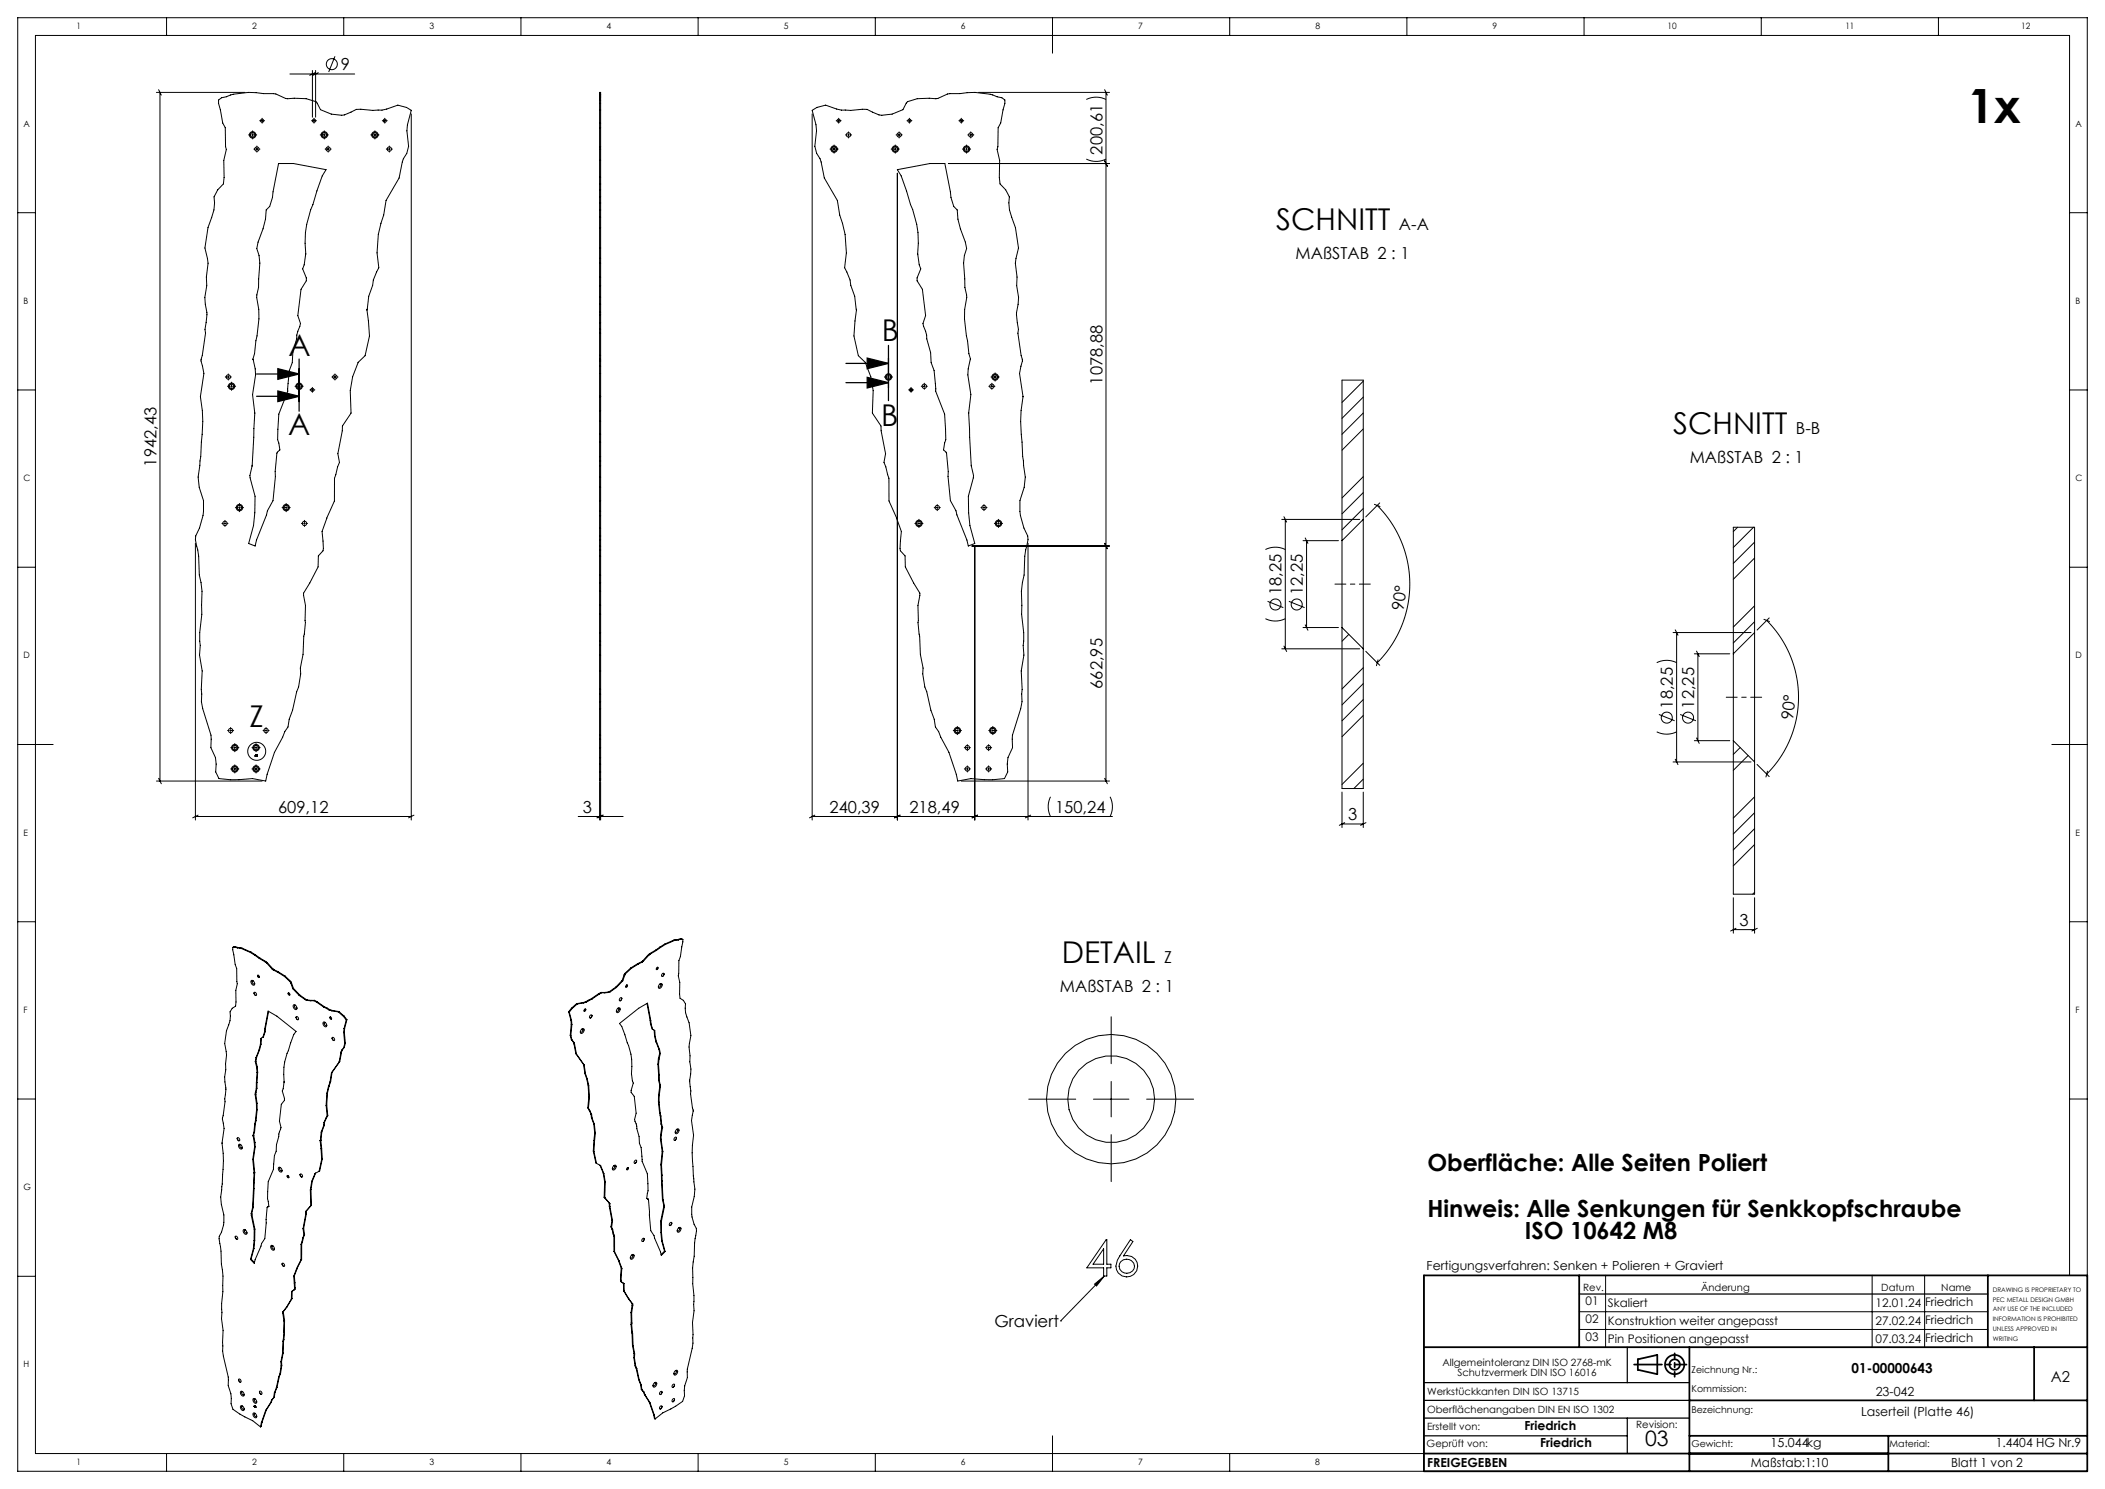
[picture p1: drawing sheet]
<svg xmlns="http://www.w3.org/2000/svg" width="594mm" height="420mm" viewBox="0 0 594 420" stroke-linecap="round" stroke-linejoin="round" font-family="sans-serif">
<defs><g id="words">
<text font-size="13.3" x="555.3" y="34.7">1x</text>
<g font-size="8.5">
<text x="360.2" y="64.9">SCHNITT</text>
<text x="81.4" y="100.4">A</text>
<text x="248.8" y="96.2">B</text>
<text x="81.3" y="122.8">A</text>
<text x="248.6" y="120.2">B</text>
<text x="472.2" y="122.4">SCHNITT</text>
<text x="70.4" y="205.1">Z</text>
<text x="299.6" y="271.7">DETAIL</text>
</g>
<g font-size="6.7">
<text x="402.8" y="330.2">Oberfläche: Alle Seiten Poliert</text>
<text x="402.8" y="343.1">Hinweis: Alle Senkungen für Senkkopfschraube</text>
<text x="430.3" y="349.6">ISO 10642 M8</text>
</g>
<text font-size="6" x="464.2" y="407.8">03</text>
<g font-size="4.7">
<text x="96.2" y="19.8">9</text>
<text x="311.1" y="43.6" transform="rotate(-90 311.1 43.6)">200,61</text>
<text x="394.8" y="64.9">A-A</text>
<text x="365.6" y="73.1">MAßSTAB 2 : 1</text>
<text x="311.1" y="108.5" transform="rotate(-90 311.1 108.5)">1078,88</text>
<text x="506.8" y="122.4">B-B</text>
<text x="44.1" y="131.6" transform="rotate(-90 44.1 131.6)">1942,43</text>
<text x="476.8" y="130.6">MAßSTAB 2 : 1</text>
<text x="361.6" y="167.9" transform="rotate(-90 361.6 167.9)">18,25</text>
<text x="367.6" y="167.9" transform="rotate(-90 367.6 167.9)">12,25</text>
<text x="396.1" y="172.3" transform="rotate(-82 396.1 172.3)">90°</text>
<text x="311.1" y="194.3" transform="rotate(-90 311.1 194.3)">662,95</text>
<text x="472" y="199.9" transform="rotate(-90 472 199.9)">18,25</text>
<text x="478" y="199.9" transform="rotate(-90 478 199.9)">12,25</text>
<text x="506" y="203" transform="rotate(-84 506 203)">90°</text>
<text x="78.5" y="229.3">609,12</text>
<text x="164.4" y="229.3">3</text>
<text x="234.1" y="229.3">240,39</text>
<text x="256.6" y="229.3">218,49</text>
<text x="297.7" y="229.3">150,24</text>
<text x="380.4" y="231.4">3</text>
<text x="490.8" y="261.2">3</text>
<text x="328.5" y="271.7">Z</text>
<text x="299.1" y="279.9">MAßSTAB 2 : 1</text>
<text x="280.6" y="374.4">Graviert</text>
</g>
<text font-size="4.2" x="578.7" y="389.8">A2</text>
<text font-size="3.9" x="522.5" y="387.2">01-00000643</text>
<g font-size="3.5">
<text x="402.6" y="358.2">Fertigungsverfahren: Senken + Polieren + Graviert</text>
<text x="529.3" y="393.8">23-042</text>
<text x="525.2" y="399.3">Laserteil (Platte 46)</text>
<text x="430.2" y="403.4">Friedrich</text>
<text x="402.7" y="413.9">FREIGEGEBEN</text>
<text x="434.6" y="408.2">Friedrich</text>
<text x="494" y="413.9">Maßstab:1:10</text>
<text x="499.6" y="408.2">15.044kg</text>
<text x="550.6" y="413.9">Blatt 1 von 2</text>
<text x="563.2" y="408.2">1.4404 HG Nr.9</text>
</g>
<g font-size="3.3">
<text x="447.5" y="368.2">01</text>
<text x="453.7" y="368.8">Skaliert</text>
<text x="529.2" y="368.8">12.01.24</text>
<text x="543.2" y="368.5">Friedrich</text>
<text x="447.5" y="373.2">02</text>
<text x="453.7" y="373.8">Konstruktion weiter angepasst</text>
<text x="529.2" y="373.8">27.02.24</text>
<text x="543.2" y="373.5">Friedrich</text>
<text x="447.5" y="378.2">03</text>
<text x="453.7" y="378.8">Pin Positionen angepasst</text>
<text x="529.2" y="378.8">07.03.24</text>
<text x="543.2" y="378.5">Friedrich</text>
</g>
<g font-size="2.8">
<text x="446.7" y="364.1">Rev.</text>
<text x="480" y="364.1">Änderung</text>
<text x="530.9" y="364.1">Datum</text>
<text x="547.8" y="364.1">Name</text>
<text x="407" y="385.2">Allgemeintoleranz DIN ISO 2768-mK</text>
<text x="411.3" y="388">Schutzvermerk DIN ISO 16016</text>
<text x="402.7" y="393.4">Werkstückkanten DIN ISO 13715</text>
<text x="402.7" y="398.6">Oberflächenangaben DIN EN ISO 1302</text>
<text x="402.7" y="403.4">Erstellt von:</text>
<text x="461.7" y="402.7">Revision:</text>
<text x="402.6" y="408.2">Geprüft von:</text>
</g>
<g font-size="2.7">
<text x="477.3" y="387.2">Zeichnung Nr.:</text>
<text x="477.3" y="392.7">Kommission:</text>
<text x="477.3" y="398.6">Bezeichnung:</text>
<text x="477.3" y="408.2">Gewicht:</text>
<text x="533.2" y="408.2">Material:</text>
</g>
<g font-size="2.5">
<text x="21.6" y="8.2">1</text>
<text x="71.2" y="8.2">2</text>
<text x="121.2" y="8.2">3</text>
<text x="171.2" y="8.2">4</text>
<text x="221.2" y="8.2">5</text>
<text x="271.2" y="8.2">6</text>
<text x="321.2" y="8.2">7</text>
<text x="371.2" y="8.2">8</text>
<text x="421.2" y="8.2">9</text>
<text x="470.5" y="8.2">10</text>
<text x="520.8" y="8.2">11</text>
<text x="570.3" y="8.2">12</text>
<text x="6.7" y="35.7">A</text>
<text x="585.7" y="35.7">A</text>
<text x="6.7" y="85.7">B</text>
<text x="585.7" y="85.7">B</text>
<text x="6.7" y="135.7">C</text>
<text x="585.7" y="135.7">C</text>
<text x="6.7" y="185.7">D</text>
<text x="585.7" y="185.7">D</text>
<text x="6.7" y="235.7">E</text>
<text x="585.7" y="235.7">E</text>
<text x="6.7" y="285.7">F</text>
<text x="585.7" y="285.7">F</text>
<text x="6.7" y="335.7">G</text>
<text x="6.7" y="385.7">H</text>
<text x="21.6" y="413.2">1</text>
<text x="71.2" y="413.2">2</text>
<text x="121.2" y="413.2">3</text>
<text x="171.2" y="413.2">4</text>
<text x="221.2" y="413.2">5</text>
<text x="271.2" y="413.2">6</text>
<text x="321.2" y="413.2">7</text>
<text x="371.2" y="413.2">8</text>
</g>
<g font-size="1.8">
<text x="562.4" y="364.4">DRAWING IS PROPRIETARY TO</text>
<text x="562.4" y="367.2">PEC METALL DESIGN GMBH</text>
<text x="562.4" y="369.9">ANY USE OF THE INCLUDED</text>
<text x="562.4" y="372.7">INFORMATION IS PROHIBITED</text>
<text x="562.4" y="375.4">UNLESS APPROVED IN</text>
<text x="562.4" y="378.2">WRITING</text>
</g>
</g></defs>
<g fill="none" stroke="#000" stroke-width=".28">
<path d="M47 5v5M88.2 19.9v13.2M89.1 19.9v13.2M94.5 15.9l-1.8 4.4M97 5v5M147 5v5M197 5v5M247 5v5M297 5v10M347 5v5M397 5v5M447 5v5"/>
<path d="M497 5v5M547 5v5M44.1 26.1h25M44.8 25.3l.7 1.5M45.1 26.1v194.2M61.7 28.2l.8-.6 1.4-.3a15.1 15.1 0 0 1 8.4-1.2l5.5 .4 3.3 1.4 5.3-.1 2.8 .9 1.2 2.2 3.1 1.3 2.9 .3 .8-.1 3.3-1.5 1.3-.1a22.5 22.5 0 0 0 7.3 0l3.2-1.1 2.4 .6 1.4 .8-1.1 4.1-.2 1.7 .5 4.4-.5 2-1 1.5-.3 .9-.9 4.5-3.7 6.3-.6 4.2a26.5 26.5 0 0 0-1.4 14.8l-1.5 3.5-.2 1.5-1.2 3.1a12.7 12.7 0 0 0 0 6.9l.3 4.3-1.3 5.5-2 2a24.6 24.6 0 0 0-2 14.3l-2.4 3.6v1.3l-1.3 6.5 .5 2.4-1.4 4.5v6.4l-2.2 4.8-1.3 3.8 .4 4.8-.1 .7-1.4 1.4v3.1l-2.4 4.5-1.7 2.9 .5 3.5a37.3 37.3 0 0 1-.5 8.6l-.2 5.2-.7 3.8 .1 1.7-.6 3.7-.6 1.3-1.1 5.2-1 2.6-.3 2.2-.9 1.3-.6 1.5-2.3 4.3-2.1 6.2-.4 1.9-3.7-.7-6.2 .3-3.3-.3-.9-1.9 .1-2.2-.2-1.8-1.3-2.8v-3.5l-2.3-7.5-.4-2 .3-8.6-.8-4.5 .2-2.7-.1-3.7 .6-5.1v-6.5l-.8-4.6a30.7 30.7 0 0 0-1.1-10l.1-1a16.7 16.7 0 0 0 2.2-10l-1.2-3.8-.3-2.8 .7-5.8 .2-4.1a40.2 40.2 0 0 0-.2-12.9l.9-6.4-.8-3.6 1.3-7.8-.2-1.1a12.3 12.3 0 0 0 .1-7.1l-.1-1.9 .5-3.3-.1-2.5 .5-3.8-.9-4.3 .9-5.8 1.7-5 .1-2-.1-1.7 1-2 1.6-1.6 .2-1.9-.1-4.7 .8-3.1-.3-.8v-5.4l-.8-1.3-1.1-5.5zM70.1 38.1h.7M71 38.1h.5M71.3 36.9v.7M71.3 37.8v.5M71.3 38.6v.6M71.8 38.1h.6"/>
<path d="M73.3 34.1h.2M73.7 34.1h.5M74 33.4v.2M74 33.8v.5M74 34.6v.2M74.5 34.1h.2M81.8 20.9h18.3M87.9 34.1h.2M88.4 34.1h.5M88.6 33.4v.2M88.6 33.8v.5M88.6 34.6v.2"/>
<path d="M88.9 20.5l-1.5 .8M89.1 34.1h.2M89.8 20.5l-1.5 .8M90.3 38.1h.7M91.3 38.1h.5M91.5 36.9v.7M91.5 37.8v.5M91.5 38.6v.6M92 38.1h.7M104.6 38.1h.7M105.5 38.1h.5M105.8 36.9v.7"/>
<path d="M105.8 37.8v.5M105.8 38.6v.6M106.3 38.1h.7M107.9 34.1h.2M108.3 34.1h.5M108.6 33.4v.2M108.6 33.8v.5M108.6 34.6v.2M109.1 34.1h.2M116.1 32.1v199.2M169.2 26.1h.3v194.2h-.3zM169.2 31h.3"/>
<path d="M169.2 29.2h.3M169.2 28.2h.3M169.2 27.6h.3M169.2 34.7h.3M169.2 27.3h.3M169.2 36h.3M169.2 26.8h.3M169.2 26.6h.3M229.2 31.1l1.3-.8 2.5-.6a13.3 13.3 0 0 0 7.1 1.4l4.6-.2 3.3 1.5 .8 .1 2.9-.3 3.1-1.3 1.3-2.2 2.7-.9 5.3 .1 3.3-1.4 3.5-.1a19.4 19.4 0 0 1 10.5 .9l1.3 .3 .9 .6v1l-1.2 5.5-.7 1.3-.1 5.4-.2 .8 .7 3.1-.1 4.7 .2 1.9 1.6 1.6 1 2-.1 1.7 .2 2 1.6 5 .9 5.8-.9 4.3 .5 3.8-.1 2.5a17.7 17.7 0 0 1-.1 8.2l.6 4.1-.2 1.1 .9 6.3 .4 1-.8 4.1 1 6.4a39.5 39.5 0 0 0-.3 12.9l.2 4.1 .7 5.8-.3 2.8a14.8 14.8 0 0 0 1 13.8l.1 1a30.7 30.7 0 0 0-1.1 10l-.8 4.6 .1 6.5 .6 5.1-.2 3.7 .2 2.7-.7 4.5 .2 8.6-.4 2-2.3 7.5v3.5l-1.3 2.8-.2 1.8 .2 2.2-1 1.9-3.3 .3-6.1-.3-3.7 .7-.4-1.9-2.1-6.2-2.3-4.3-.6-1.5-.9-1.3-.4-2.2-.9-2.6-1.2-5.2-.5-1.3-.6-3.7 .1-1.7-.8-3.8-.2-5.2a30.8 30.8 0 0 1 .1-11.4v-.7l-1.8-2.9-2.3-4.5-.1-3.1-1.3-1.4 .3-5.5-1.4-3.8-2.1-4.8-.1-6.4-1.4-4.5 .5-2.4-1.3-6.5v-1.3l-2.4-3.6a24.7 24.7 0 0 0-2.1-14.4l-1.9-1.9-1.2-5.5 .3-4.3a13.9 13.9 0 0 0-1.2-10l-.2-1.5-1.6-3.5a26.5 26.5 0 0 0-1.3-14.8l-.7-4.2-3.7-6.3-.9-4.5-.3-.9-.9-1.5-.6-2 .5-4.4-.1-1.7zM229.2 32.1v199.2M236 34.1h.2M236.4 34.1h.5"/>
<path d="M236.7 33.4v.2M236.7 33.8v.5M236.7 34.6v.2M237.2 34.1h.2M238.6 38.1h.3M239.2 38.1h.5M239.4 37.2v.4M239.4 37.8v.5M239.4 38.6v.3M239.9 38.1h.4M252.9 38.1h.3M253.5 38.1h.5"/>
<path d="M253.7 37.2v.4M253.7 37.8v.5M253.7 38.6v.3M254.2 38.1h.4M255.9 34.1h.2M256.4 34.1h.5M256.6 33.4v.2M256.6 33.8v.5M256.6 34.6v.2M257.1 34.1h.2M270.6 34.1h.2M271 34.1h.5"/>
<path d="M271.3 33.4v.2M271.3 33.8v.5M271.3 34.6v.2M271.8 34.1h.2M273.1 38.1h.3M273.7 38.1h.5M273.9 37.2v.4M273.9 37.8v.5M273.9 38.6v.3M274.4 38.1h.4M276.1 26.1h37M306.5 28.1a6.2 6.2 0 0 1 5.6 0"/>
<path d="M311.7 25.3l.8 1.5M312.1 26.1v194.2M5 60h5M71.6 42.1h.4M72.2 42.1h.5M72.5 41.2v.4M72.5 41.8v.5M72.5 42.6v.3M73 42.1h.4M78.6 46.1h4.2l9.2 1.8-1.1 1.7-2.6 8.1a26.8 26.8 0 0 0-2.1 14.1l-.4 2.9-.4 1.1 1 2.6v.8l-1.5 2.4-.9 7.4 .8 2.2-1 3.3-.1 1.1-1.1 3.9-.1 2.8-.9 2.2-.4 5.8-2.5 6.5-.4 7.2 .7 2.9-.9 .9-1.1 13.4-1.5 2.9-.3 1.1-2.8 7.1-.4 1.7-1.8-.7 1.3-5 .4-3.7 .1-4.6-1.5-5.9 .7-2.9 .4-10.3a28.1 28.1 0 0 0-.3-9.6l.8-5.5a8 8 0 0 0-.7-4.5l.4-1.5 .4-3.7a25.3 25.3 0 0 0 .2-12.2l.6-2.8 .3-6.9-.2-2.1-.6-2 .3-1.8 1.4-3.8 .7-2.7 .2-2.6 1-1 .8-2.5zM91.7 42.1h.4M92.4 42.1h.5"/>
<path d="M92.6 41.2v.4M92.6 41.8v.5M92.6 42.6v.3M93.1 42.1h.4M109 42.1h.4M109.6 42.1h.5M109.9 41.2v.4M109.9 41.8v.5M109.9 42.6v.3M110.4 42.1h.3M169.2 59.2h.3M169.2 57.2h.3"/>
<path d="M169.2 55.5h.3M169.2 53.5h.3M169.2 51.9h.3M169.2 50h.3M169.2 42.2h.3M169.2 45.3h.3M169.2 41.4h.3M234.2 42.1h.7M235.1 42.1h.5M235.4 40.9v.7M235.4 41.8v.5M235.4 42.6v.6"/>
<path d="M235.9 42.1h.6M251.5 42.1h.6M252.4 42.1h.5M252.6 40.9v.7M252.6 41.8v.5M252.6 42.6v.6M253.1 42.1h.7M253.2 48.9v182.4M253.2 47.9l9.2-1.8h4.2l1.8 9.6 .7 2.5 1 1 .2 2.6 .7 2.7 1.4 3.8 .4 1.8-.7 2-.2 2.1 .4 6.9 .5 2.8a25.3 25.3 0 0 0 .2 12.2l.4 3.7 .5 1.5a8 8 0 0 0-.8 4.5l.9 5.5a28.1 28.1 0 0 0-.4 9.6l.5 10.3 .6 2.9-1.4 5.9v4.6l.4 3.7 1.4 5-1.9 .7-.4-1.7-2.8-7.1-.2-1.1-1.6-2.9-1.1-13.4-.8-.9 .6-2.9-.3-7.2-2.6-6.5-.4-5.8-.8-2.2-.2-2.8-1.1-3.9v-1.1l-1.1-3.3 .8-2.2-.9-7.4-1.5-2.4v-.8l1-2.6-.4-1.1a14.7 14.7 0 0 1-.3-6.1 25.6 25.6 0 0 0-2.2-10.9l-2.6-8.1zM267.6 46.1h45.5M271.6 42.1h.6M272.5 42.1h.5"/>
<path d="M272.7 40.9v.7M272.7 41.8v.5M272.7 42.6v.6M273.2 42.1h.7M306.5 44.9a6.2 6.2 0 0 0 5.6 0M311.7 45.4l.8 1.5M584 60h5M169.2 64.2h.3M169.2 70h.3M169.2 72.9h.3M169.2 78.1h.3M169.2 74.3h.3"/>
<path d="M169.2 61.3h.3M169.2 94h.3M169.2 80.6h.3M169.2 83.9h.3M169.2 85.8h.3M169.2 92.9h.3M169.2 91h.3M169.2 88.1h.3M169.2 88.8h.3M5 110h5M63.6 106.3h.3M64.2 106.3h.5"/>
<path d="M64.2 109h.6M64.4 105.5v.3M64.4 106.1v.5M64.4 106.8v.4M64.9 106.3h.4M65.1 109h.5M65.3 107.8v.7M65.3 108.7v.5M65.3 109.5v.6M65.8 109h.7M83.2 109h.7M84.2 109h.5"/>
<path d="M84.4 107.8v.7M84.4 108.7v.5M84.4 109.5v.6M84.9 109h.7M87.4 110h.2M87.9 110h.5M88.1 109.3v.2M88.1 109.7v.5M88.1 110.5v.2M88.6 110h.2M93.7 106.3h.3M94.3 106.3h.5"/>
<path d="M94.5 105.5v.3M94.5 106.1v.5M94.5 106.8v.4M95 106.3h.4M169.2 111.8h.3M169.2 111.9h.3M169.2 115.8h.3M169.2 105.4h.3M169.2 101.8h.3M169.2 103.3h.3M169.2 101.3h.3M169.2 100.3h.3"/>
<path d="M169.2 118.9h.3M249.6 106.3h.6M250.5 106.3h.5M250.7 105.2v.6M250.7 106.1v.5M250.7 106.8v.7M251.2 106.3h.7M256.4 110h.2M256.8 110h.5M257.1 109.3v.2M257.1 109.7v.5M257.1 110.5v.2"/>
<path d="M257.6 110h.2M260 109h.3M260.6 109h.5M260.8 108.1v.4M260.8 108.7v.5M260.8 109.5v.3M261.3 109h.4M279 109h.4M279.6 109h.5M279.6 106.3h.7M279.9 108.1v.4M279.9 108.7v.5"/>
<path d="M279.9 109.5v.3M280.4 109h.4M280.6 106.3h.5M280.8 105.2v.6M280.8 106.1v.5M280.8 106.8v.7M281.3 106.3h.7M384.7 107.5l-6 6M384.7 112l-6 6M384.7 116.5l-6 6M584 110h5M169.2 131.3h.3"/>
<path d="M169.2 134.6h.3M169.2 137.4h.3M169.2 130h.3M169.2 128.8h.3M169.2 124.7h.3M169.2 122.5h.3M384.7 134.5l-6 6M384.7 138.9l-6 6M384.7 121l-6 6M5 160h5M55.1 153.2v78.1M62.6 147.6h.4"/>
<path d="M63.2 147.6h.5M63.5 146.8v.3M63.5 147.4v.5M63.5 148.1v.4M64 147.6h.3M66.4 143.2h.7M67.3 143.2h.5M67.6 142v.7M67.6 142.9v.5M67.6 143.7v.6M68.1 143.2h.6M79.6 143.2h.7"/>
<path d="M80.5 143.2h.5M80.8 142v.7M80.8 142.9v.5M80.8 143.7v.6M81.3 143.2h.6M85.1 147.6h.3M85.7 147.6h.5M85.9 146.8v.3M85.9 147.4v.5M85.9 148.1v.4M86.4 147.6h.4M169.2 152.2h.3"/>
<path d="M169.2 154h.3M169.2 151.2h.3M169.2 148.9h.3M169.2 155.1h.3M169.2 156.9h.3M169.2 141.2h.3M169.2 145.4h.3M169.2 144.2h.3M258.1 147.6h.7M259.1 147.6h.5M259.3 146.5v.6M259.3 147.4v.5"/>
<path d="M259.3 148.1v.7M259.8 147.6h.7M263.6 143.2h.4M264.2 143.2h.5M264.5 142.3v.4M264.5 142.9v.5M264.5 143.7v.3M265 143.2h.3M274.2 154h38.9M275.1 154.3v77M276.8 143.2h.4M277.4 143.2h.5"/>
<path d="M277.7 142.3v.4M277.7 142.9v.5M277.7 143.7v.3M278.2 143.2h.3M280.6 147.6h.7M281.5 147.6h.5M281.8 146.5v.6M281.8 147.4v.5M281.8 148.1v.7M282.3 147.6h.6M290.1 153.2v78.1M311.7 153.3l.8 1.5"/>
<path d="M357.1 155a6.3 6.3 0 0 1 5.6 0M361.7 146.5h22M362.3 145.7l.8 1.6M362.7 146.5v36.5M367.7 152.5h10M368.3 151.7l.8 1.6M368.7 152.5v24.5M378.7 152.5v24.5M384.7 143.4l-6 6M384.7 146.5v36.5M384.7 146.5l-6 6M384.7 146.5v-39.3h-6v45.3"/>
<path d="M387.8 142.3l1.6 .6M388.6 142.6a31.4 31.4 0 0 1 0 44.4M389.3 141.9l-3.9 3.9M490.3 148.7l-1.2 1.2M494.8 148.7l-5.7 5.7M495.1 152.9l-6 6M495.1 157.4l-6 6M584 160h5M169.2 178.4h.3M169.2 162.2h.3M169.2 164.3h.3M169.2 173.3h.3"/>
<path d="M169.2 166.8h.3M169.2 170.7h.3M357.1 174.5a6.3 6.3 0 0 0 5.6 0M357.7 169.6l4.4 1.8M363.7 169.6l4.4 1.8M367.7 177h10M368.3 176.2l.8 1.6M378.7 177v45.4h6v-39.4M378.7 177l6 6M380.6 178.9l-1.9 2M472.1 178.4h22M472.7 177.7l.8 1.5"/>
<path d="M473.1 178.4v36.5M495.1 178.4v-29.7h-6v35.7M495.1 178.4v36.5M495.1 178.4l-6 6M495.1 170.9l-6 6M495.1 175.4l-6 6M497.7 174.7l1.6 .6M498.5 175a30.6 30.6 0 0 1 0 43.3M499.2 174.3l-3.4 3.4M169.2 182.1h.3M169.2 184.8h.3M169.2 189.3h.3"/>
<path d="M169.2 180.9h.3M169.2 194.5h.3M169.2 195.8h.3M169.2 197.9h.3M169.2 199.9h.3M361.7 183h22M362.3 182.2l.8 1.6M384.7 188.3l-6 6M384.7 192.8l-6 6M384.7 197.3l-6 6M385.4 183.7l3.9 4M388.9 186.1l-.5 1.7"/>
<path d="M467.5 186.9a6.3 6.3 0 0 1 5.6 0M478.1 184.4h10M478.7 183.7l.8 1.5M479.1 184.4v24.5M489.1 184.4v24.5M5 210h10M44.8 219.5l.7 1.6M64.2 206.1h.4M64.8 206.1h.5M65.1 205.2v.4M65.1 205.8v.5M65.1 206.6v.3"/>
<path d="M65.1 216.9h.7M65.1 210.9h.7M65.6 206.1h.3M66 216.9h.5M66 210.9h.5M66.3 209.7v.7M66.3 210.6v.5M66.3 211.4v.7M66.3 215.7v.7M66.3 216.6v.5M66.3 217.4v.7M66.8 216.9h.6"/>
<path d="M66.8 210.9h.6M71.1 216.9h.7M71.1 210.9h.7M72 216.9h.5M72 210.9h.5M72.1 213.4h.1M72.2 212.9l-.3 .4h.4l-.3-.1M72.2 212.9h.1M72.2 212.9l-.1 .5M72.3 209.7v.7M72.3 210.6v.5M72.3 211.4v.7"/>
<path d="M72.3 215.7v.7M72.3 216.6v.5M72.3 217.4v.7M72.5 213.1h-.1M72.5 212.9v.5l-.2-.2zM72.8 216.9h.6M72.8 210.9h.6M74.2 206.1h.4M74.8 206.1h.5M75.1 205.2v.4M75.1 205.8v.5M75.1 206.6v.3"/>
<path d="M75.6 206.1h.3M169.2 210.9h.3M169.2 207.4h.3M169.2 213.7h.3M169.2 208.5h.3M169.2 215.5h.3M169.2 217.7h.3M169.2 219.6h.3M169.2 219.9h.3M269 206.1h.7M269.9 206.1h.5M270.2 204.9v.7"/>
<path d="M270.2 205.8v.5M270.2 206.6v.6M270.7 206.1h.6M272.1 216.9h.4M272.1 210.9h.4M272.7 216.9h.5M272.7 210.9h.5M273 210v.4M273 210.6v.5M273 211.4v.4M273 216v.4M273 216.6v.5"/>
<path d="M273 217.4v.4M273.5 216.9h.3M273.5 210.9h.3M278.1 216.9h.4M278.1 210.9h.4M278.7 216.9h.5M278.7 210.9h.5M279 210v.4M279 210.6v.5M279 211.4v.4M279 216v.4M279 216.6v.5"/>
<path d="M279 217.4v.4M279 206.1h.7M279.5 216.9h.3M279.5 210.9h.3M279.9 206.1h.5M280.2 204.9v.7M280.2 205.8v.5M280.2 206.6v.6M280.7 206.1h.6M311.7 219.5l.8 1.6M384.7 215.3l-6 6M384.7 219.8l-2.7 2.6"/>
<path d="M384.7 201.8l-6 6M467.5 206.4a6.3 6.3 0 0 0 5.6 0M468.1 201.5l4.5 1.8M472.1 214.9h22M472.7 214.2l.8 1.5M474.1 201.5l4.5 1.8M478.1 208.9h10M478.7 208.2l.8 1.5M489.1 208.9v43.3h6v-37.3M489.1 208.9l6 6M491.1 210.9l-2 1.9M493.3 213.1l-4.2 4.2"/>
<path d="M495.8 215.6l3.4 3.5M498.8 217.5l-.5 1.7M579 210h10M44.1 220.3h29.9M55.1 230.3h61M55.9 229.9l-1.5 .8M116.8 229.9l-1.5 .8M163.2 230.3h12.6M169.2 220.6v10.7M169.5 220.6v10.7M170 229.9l-1.6 .8M170.3 229.9l-1.6 .8"/>
<path d="M229.2 230.3h84.7M229.9 229.9l-1.5 .8M254 229.9l-1.5 .8M271.3 220.3h41.8M275.8 229.9l-1.5 .8M290.9 229.9l-1.6 .8M296.4 224.8a6.2 6.2 0 0 0 0 5.5M313.3 224.8a6.2 6.2 0 0 1 0 5.5M378.7 223.4v10M378.7 232.4h6M379.5 232l-1.6 .8M384.7 223.4v10"/>
<path d="M385.5 232l-1.6 .8M495.1 224.8l-6 6M495.1 229.2l-6 6M495.1 233.7l-6 6M495.1 238.2l-6 6M5 260h5M489.1 253.2v10M495.1 251.7l-.5 .5M495.1 253.2v10M584 260h5M65.7 267.2l.7 4.9 .4 1.1 .2 4.3-.5 1.8v4.5l-1 .6-.6 1a8.3 8.3 0 0 1-1 5.3l-.5 3.6 .5 3.3-.3 2.5 .1 1.6a14.4 14.4 0 0 0 0 5.6l-.3 2.7 .1 .8-.7 4.5a16.3 16.3 0 0 1-.1 7.1 32.8 32.8 0 0 1 .1 8.9l-.2 3.4a14.3 14.3 0 0 0 .6 8 9.5 9.5 0 0 1-1.3 6l-.1 .7a28.9 28.9 0 0 1 .7 7.2 27.9 27.9 0 0 1 .4 7.7l-.4 3.4v4.3l.5 3.3-.2 3.4a24.3 24.3 0 0 0 1.6 9.7v2.4l.8 2.4v2.7l.5 1.6 2 1.4 3.6 1.9 2.2 1.7M65.9 267.1l-.2 .1"/>
<path d="M66.3 267l-.6 .2M66.3 267l-.1 .1 .8 .3M66.3 267l.8 .3M67 267.4h.7M67.1 267.3l-.1 .1M67.1 267.3h.8M67.7 267.4l.4 .1M67.9 267.3l-.2 .1M67.9 267.3l.4 .1M68.1 267.5l2.5 1.2M68.3 267.4l-.2 .1M68.3 267.4l2.5 1.2"/>
<path d="M70.6 268.7l1.3 .8M70.8 268.6l-.2 .1M70.8 268.6l1.3 .8M70.9 276.6a.75 .75 0 0 1 .8 .4 .75 .75 0 0 1-.2 .9l-.5-.5zM71.4 276.7a.43 .43 0 0 0-.1 .6 .43 .43 0 0 0 .6 .1M71.8 279.9a.46 .46 0 0 1 .5 .3 .46 .46 0 0 1-.2 .6l-.4-.4zM71.9 269.5l1.2 .8M72.1 269.4l-.2 .1M72.1 269.4l1.2 .8M72.7 275.1l.4 .2v.4l-.4-.2zM72.8 275.1l.4 .5M73.1 270.3l1.7 1"/>
<path d="M73.3 270.2l1.7 1M73.3 270.2l-.2 .1M74.8 271.3l.4 .3M75 271.2l-.2 .1M75 271.2l.4 .3M75.2 271.6l1.6 1.8M75.4 271.5l-.2 .1M75.4 271.5l1.6 1.8M76.8 273.4l.3 .2M77 273.3l-.2 .1M77 273.3l.3 .2M77.1 273.6l1.1 .6"/>
<path d="M77.3 273.5l-.2 .1M77.3 273.5l1.1 .6M78.2 274.2l2 1.2M78.4 274.1l-.2 .1M78.4 274.1l2 1.2M80.2 275.4l1.7 1.5M80.4 275.3l-.2 .1M80.4 275.3l1.6 1.5M81.9 276.9l.2 .4M82 276.8l-.1 .1M82 276.8l.3 .4M82.1 277.3l.5 1.6"/>
<path d="M82.3 277.2l-.2 .1M82.3 277.2l.5 1.6M82.6 278.9l1.8 1.9M82.8 278.8l-.2 .1M82.8 278.8l1.8 1.9M169.6 279.9l.2 .1M169.6 279.9l-.7 .4M169.6 279.9h.9M170.5 279.9l.2 .1M171.6 279.8l.2 .2M171.6 279.8l-1.1 .1M171.8 280h-1.1"/>
<path d="M172.1 279.7l.1 .1M172.1 279.7l-.5 .1M172.2 279.8l-.4 .2M173.8 278.4l.1 .1M173.8 278.4l-1.7 1.3M173.9 278.5l-1.7 1.3M175.6 276.5l.1 .2M175.6 276.5l-1.8 1.9M175.7 276.7l-1.8 1.8M176.1 275l.2 .1M176.1 275l-.5 1.5M176.3 275.1l-.6 1.6"/>
<path d="M176.3 274.6l.2 .1M176.3 274.6l-.2 .4M176.5 274.7l-.2 .4M176.7 277.9h.1a.27 .27 0 0 1 .2 .4 .27 .27 0 0 1-.4 0zM176.9 277.8l-.3 .6M177.9 273.1l.2 .1M177.9 273.1l-1.6 1.5M178.1 273.2l-1.6 1.5M179.9 271.8l.2 .1M179.9 271.8l-2 1.3M180.1 271.9l-2 1.3M181 271.3l.2 .1"/>
<path d="M181 271.3l-1.1 .5M181.2 271.4l-1.1 .5M181.4 271l.1 .1M181.4 271l-.4 .3M181.5 271.1l-.3 .3M183 269.2l.2 .2M183 269.2l-1.6 1.8M183.2 269.4l-1.7 1.7M183.4 269l.1 .1M183.4 269l-.4 .2M183.5 269.1l-.3 .3M185 268l.2 .1"/>
<path d="M185 268l-1.6 1M185.2 268.1l-1.7 1M185.3 273l.1-.1a.27 .27 0 0 1 .2 .4 .27 .27 0 0 1-.4 0zM185.5 272.8l-.3 .6M186.1 277.7l.1-.1a.46 .46 0 0 1 .7 .1 .46 .46 0 0 1-.2 .6 .51 .51 0 0 1-.8 .5 .51 .51 0 0 1 0-.9zM186.2 277.6a.43 .43 0 0 1 .2 .6 .43 .43 0 0 1-.6 .1M186.2 267.1l.2 .1M186.2 267.1l-1.2 .9M186.4 267.2l-1.2 .9M186.9 274.7a.34 .34 0 0 1 .5 0 .34 .34 0 0 1-.2 .5v.1a.34 .34 0 0 1-.6 0 .34 .34 0 0 1 .2-.5zM187.4 274.7l-.5 .7M187.5 266.3l.2 .1"/>
<path d="M187.5 266.3l-1.3 .8M187.7 266.4l-1.3 .8M190.1 265.2l.2 .1M190.1 265.2l-2.6 1.1M190.3 265.3l-2.6 1.1M190.5 265.1l.2 .1M190.5 265.1l-.4 .1M190.7 265.2l-.4 .1M191.2 265l.2 .1M191.2 265l-.7 .1M191.4 265.1l-.7 .1M192 264.8l.2 .1"/>
<path d="M192 264.8l-.8 .2M192 264.8l.7 .2M192.2 264.9l-.8 .2M192.2 264.9l.5 .1M192.7 265l-.7 4.8-.4 1.2-.2 4.2 .4 1.9 .1 4.5 .9 .6 .6 1a8.4 8.4 0 0 0 1 5.3l.6 3.6-.6 3.2 .3 2.5v1.7a14.4 14.4 0 0 1-.1 5.6l.3 2.6v.8l.7 4.6a16.3 16.3 0 0 0 .1 7.1 32.9 32.9 0 0 0-.2 8.8l.3 3.5a14.3 14.3 0 0 1-.6 8 9.5 9.5 0 0 0 1.3 6v.7a28.9 28.9 0 0 0-.6 7.1 27.9 27.9 0 0 0-.4 7.8l.3 3.3 .1 4.3-.5 3.3 .2 3.5a24.3 24.3 0 0 1-1.6 9.7v2.4l-.8 2.3v2.8l-.6 1.6-1.9 1.3-3.7 1.9-2.1 1.7M489.1 262.2h6M489.9 261.8l-1.5 .8M495.9 261.8l-1.5 .8M71.7 280l.4 .8M72 299.4l.4 1.6M72.2 299.3l-.2 .1M72.2 299.3l.4 1.6"/>
<path d="M72.2 298.3l-.2 1.1M72.4 298.2l-.2 .1M72.4 298.2l-.2 1.1M73.1 296.2l-.9 2.1M73.2 296.1l-.1 .1M73.2 296.1l-.8 2.1M73.5 294.6l-.4 1.6M73.7 294.5l-.2 .1M73.7 294.5l-.5 1.6M73.8 292.8l-.1 1.7M74.2 292.6l-.6 .3-.1 1.7M74.6 291.1l-.4 1.5"/>
<path d="M74.7 290.1l1-4.9 2.4 1.4 5.5 4.3-.7 .9-1.5 4.6a17 17 0 0 0-1.2 8.9l-.5 2.4 .6 2.7-.9 1.1-.5 4.7a3.8 3.8 0 0 1-.2 3.7l-.7 3-.1 1.8-.5 1.3a14.3 14.3 0 0 1-1.7 7.3 16.6 16.6 0 0 0 .2 7M74.7 290.1l-.1 1M74.8 291l-.2 .1M74.8 291l-.6 1.6M74.9 290l-.2 .1M74.9 290l-.1 1M75.8 285.3l-.9 4.7M81.3 280.1l.4 .2v.4l-.3-.2zM81.5 280l.3 .6M82.8 283.5a.75 .75 0 0 1 .8 .4 .75 .75 0 0 1-.1 .9l-.6-.5zM83.4 283.5a.43 .43 0 0 0-.2 .6 .43 .43 0 0 0 .6 .2M83.5 286.9l.5 .7"/>
<path d="M83.6 286.8a.46 .46 0 0 1 .6 .2 .46 .46 0 0 1-.3 .6l-.3-.4zM84.4 280.8l1.7 1.2M84.6 280.7l-.2 .1M84.6 280.7l1.7 1.2M86.1 282l.5 .2M86.3 281.9l-.2 .1M86.3 281.9l.5 .2M86.6 282.2l1.1 .1M86.8 282.1l-.2 .1M86.8 282.1l1.1 .1M87.9 282.2l-.2 .1M88.6 282.3h-.9"/>
<path d="M88.6 282.3l.7 .4M88.8 282.2l-.2 .1M88.8 282.2l.7 .4M88.8 282.2h-.9M89.3 282.7l2 1.3M89.5 282.6l-.2 .1M89.5 282.6l2 1.3M91.2 288.3a.75 .75 0 0 1 .9 .4 .75 .75 0 0 1-.2 .9l-.7-.6zM91.3 284l.9 .5M91.5 283.9l-.2 .1M91.5 283.9l.9 .5M91.8 288.4a.43 .43 0 0 0-.2 .6 .43 .43 0 0 0 .6 .1"/>
<path d="M92.2 284.5l.6 .4M92.4 284.4l-.2 .1M92.4 284.4l.6 .4M92.8 284.9l.8 .2M93 284.8l-.2 .1M93 284.8l.8 .2M93.1 286.9l.4 .1v.5l-.4-.2zM93.2 286.8l.4 .6M93.6 285.1l1.9 .3M93.7 292.8l.5 .7M93.8 292.6a.46 .46 0 0 1 .6 .3 .46 .46 0 0 1-.3 .6l-.3-.4zM93.8 285l-.2 .1"/>
<path d="M93.8 285l1.9 .3M95.5 285.4l1.4 1.3M95.7 285.3l-.2 .1M95.7 285.3l1.4 1.3M95.7 299.5l-2.2 3.1M95.9 299.4l-.2 .1M95.9 299.4l-2.2 3.1M96.2 296.8l-.5 2.7M96.4 296.7l-.2 .1M96.4 296.7l-.5 2.7M96.4 296.3l-.2 .5M96.6 296.2l-.2 .1"/>
<path d="M96.6 296.2l-.2 .5M96.9 286.7l.8 1M97 295.6l-.6 .7M97 291.2l.3 3.2M97.1 290.1l-.1 1.1M97.1 286.6l-.2 .1M97.1 286.6l.8 1M97.1 295.5l-.1 .1M97.1 295.5l-.5 .7M97.2 291.1l-.2 .1M97.2 291.1l.2 3.2M97.3 290l-.2 .1"/>
<path d="M97.3 290l-.1 1.1M97.3 294.4l-.3 1.2M97.4 294.3l-.1 .1M97.4 294.3l-.3 1.2M97.7 287.7l-.6 2.4M97.9 287.6l-.2 .1M97.9 287.6l-.6 2.4M160.5 285.4l.1 .1M160.5 285.4l.6 2.4M160.6 285.5l.7 2.4M160.9 292l.2 .1M160.9 292l.3 1.2"/>
<path d="M161.1 292.1l.3 1.2M161.1 287.8l.2 .1M161.1 287.8l.1 1.1M161.2 288.9l.2 .1M161.2 288.9l-.3 3.1M161.2 293.2l.2 .1M161.2 293.2l.6 .7M161.2 284.4l.2 .1M161.2 284.4l-.7 1M161.3 287.9l.1 1.1M161.4 289l-.3 3.1M161.4 293.3l.6 .7"/>
<path d="M161.4 284.5l-.8 1M161.8 293.9l.2 .1M161.8 293.9l.2 .5M162 294l.1 .5M162 294.4l.1 .1M162 294.4l.5 2.8M162.1 294.5l.6 2.8M162.5 297.2l.2 .1M162.5 297.2l2.2 3.1M162.7 297.3l2.1 3.1M162.7 283.1l.2 .1M162.7 283.1l-1.5 1.3"/>
<path d="M162.9 283.2l-1.5 1.3M164.1 290.4l.1-.1a.46 .46 0 0 1 .7 .1 .46 .46 0 0 1-.2 .6 .51 .51 0 0 1-.8 .5 .51 .51 0 0 1 0-.9zM164.2 290.3a.43 .43 0 0 1 .2 .6 .43 .43 0 0 1-.6 .1M164.5 282.8l.2 .1M164.5 282.8l-1.8 .3M164.7 282.9l-1.8 .3M164.9 284.7h.1a.27 .27 0 0 1 .2 .4 .27 .27 0 0 1-.4 0zM165.1 284.6l-.3 .6M165.3 282.5l.2 .1M165.3 282.5l-.8 .3M165.5 282.6l-.8 .3M166 282.2l.2 .1"/>
<path d="M166 282.2l-.7 .3M166.2 282.3l-.7 .3M166.6 286.4a.33 .33 0 0 1 .5 0 .33 .33 0 0 1-.2 .5l-.1 .1a.34 .34 0 0 1-.5 0 .34 .34 0 0 1 .2-.5zM166.9 281.7l.2 .1M166.9 281.7l-.9 .5M167 286.4l-.4 .8M167.1 281.8l-.9 .5M168.9 280.3l.1 .1M168.9 280.3l-2 1.4M169 280.4l-1.9 1.4M169.8 280l-.8 .4M169.8 280h.9"/>
<path d="M174.3 284.5l.1-.1a.46 .46 0 0 1 .7 .1 .46 .46 0 0 1-.3 .7 .51 .51 0 0 1-.7 .4 .51 .51 0 0 1 0-.9zM174.4 284.4a.43 .43 0 0 1 .1 .6 .43 .43 0 0 1-.6 .1M175 281.5a.34 .34 0 0 1 .5 .1 .34 .34 0 0 1-.2 .5l-.1 .1a.34 .34 0 0 1-.5-.1 .34 .34 0 0 1 .2-.5zM175.5 281.6l-.5 .7M182.6 283l.9 4.8M183.5 287.8l.1 .1M183.5 287.8l.1 1M183.6 288.8l.4 1.4 .8 .5 .1 1.7M183.6 288.8l.1 .1M183.6 287.9l.1 1M183.6 287.9l-.9-4.9-2.5 1.4-5.4 4.3 .7 .8 1.5 4.6a17 17 0 0 1 1.2 8.9l.5 2.5-.6 2.6 .9 1.2 .5 4.7a3.8 3.8 0 0 0 .2 3.6l.6 3 .1 1.9 .5 1.2a14.3 14.3 0 0 0 1.8 7.4 16.6 16.6 0 0 1-.2 7M183.7 288.9l.5 1.4"/>
<path d="M184.6 290.6l.1 1.7M184.7 292.3l.2 .1M184.7 292.3l.4 1.6M184.9 292.4l.4 1.6M185.1 293.9l.2 .1M185.1 293.9l.8 2.1M185.3 294l.8 2.1M185.8 298.6l.2 .1M185.8 298.6l-.1 1.6M185.9 296l.2 .1M185.9 296l.3 1.1M186 298.7l-.2 1.6"/>
<path d="M186.1 296.1l.2 1.1M186.2 297.1l.1 .1M186.2 297.1l-.4 1.5M186.3 297.2l-.3 1.5M313.6 286.8v13.2M5 310h5M71.7 319.4l-.3 .9M71.8 319.3l-.1 .1M71.8 319.3l-.2 .9M71.9 317l-.2 2.4M72 308.8l.4 2.5M72 308.3v.5"/>
<path d="M72.1 316.9l-.2 .1M72.1 316.9l-.3 2.4M72.1 316.2l-.2 .8M72.2 308.7l-.2 .1M72.2 308.7l.3 2.5M72.2 308.2l-.2 .1M72.2 308.2v.5M72.2 316.1l-.1 .1M72.2 316.1l-.1 .8M72.3 307.1l-.3 1.2M72.3 305.4v1.7M72.4 311.3v1.8"/>
<path d="M72.4 313.1l-.3 3.1M72.4 301l.1 1.5M72.5 307l-.2 .1M72.5 307l-.3 1.2M72.5 305.3l-.2 .1M72.5 305.3v1.7M72.5 311.2l-.1 .1M72.5 311.2l.1 1.8M72.5 302.5l-.2 2.9M72.6 313l-.2 .1M72.6 313l-.4 3.1M72.6 300.9l-.2 .1"/>
<path d="M72.6 300.9l.1 1.5M72.7 302.4l-.2 .1M72.7 302.4l-.2 2.9M90.6 319.3l-.3 2.4M90.8 319.2l-.2 .1M90.8 319.2l-.2 2.4M91.3 317.6l-.7 1.7M91.4 316.6l-.1 1M91.5 317.5l-.2 .1M91.5 317.5l-.7 1.7M91.6 316.5l-.2 .1M91.6 316.5l-.1 1"/>
<path d="M92 315.4l-.6 1.2M92 311.8l.3 3M92.1 315.3l-.1 .1M92.1 315.3l-.5 1.2M92.2 311.7l-.2 .1M92.2 311.7l.3 3M92.2 308.4l-.2 3.4M92.3 314.8l-.3 .6M92.4 308.3l-.2 .1M92.4 308.3l-.2 3.4M92.5 314.7l-.2 .1M92.5 314.7l-.4 .6"/>
<path d="M92.7 306.5l-.5 1.9M92.9 306.4l-.2 .1M92.9 306.4l-.5 1.9M93.1 305.2l-.4 1.3M93.3 305.1l-.2 .1M93.3 305.1l-.4 1.3M93.5 302.6l-.4 2.6M93.7 302.5l-.2 .1M93.7 302.5l-.4 2.6M164.7 300.3l.1 .1M164.7 300.3l.4 2.5M164.8 300.4l.4 2.5"/>
<path d="M165.1 302.8l.1 .1M165.1 302.8l.4 1.4M165.2 302.9l.5 1.4M165.5 304.2l.2 .1M165.5 304.2l.4 1.8M165.7 304.3l.4 1.8M165.9 312.5l.1 .1M165.9 312.5l.3 .6M165.9 306l.2 .1M165.9 306l.3 3.5M166 312.6l.4 .6M166.1 306.1l.2 3.5"/>
<path d="M166.2 309.5l.1 .1M166.2 309.5l-.3 3M166.2 313.1l.2 .1M166.2 313.1l.6 1.2M166.3 309.6l-.3 3M166.4 313.2l.6 1.2M166.8 314.3l.2 .1M166.8 314.3l.1 1M166.9 315.3l.2 .1M166.9 315.3l.6 1.7M167 314.4l.1 1M167.1 315.4l.6 1.7"/>
<path d="M167.5 317l.2 .1M167.5 317l.3 2.3M167.7 317.1l.3 2.3M167.8 319.3l.2 .1M167.8 319.3l.1 .1M167.8 319.5l.2 .1M167.8 319.5l-.2 2.2M167.9 319.4l.1 .1M167.9 319.4l-.1 .1M168 319.4v.1M168 319.6l-.2 2.2M168 319.5v.1"/>
<path d="M185.7 300.2l.1 .1M185.7 300.2l.1 2.9M185.8 310.8l.2 .1M185.8 310.8l.3 3.1M185.8 300.3l.2 2.9M185.8 309l.2 .1M185.8 309v1.8M185.8 303.1l.2 .1M185.8 303.1l.1 1.6M185.9 304.7l.1 .1M185.9 304.7l.3 1.3M186 310.9l.3 3.1"/>
<path d="M186 309.1v1.8M186 303.2v1.6M186 304.8l.3 1.3M186.1 313.9l.2 .1M186.1 313.9l.2 .8M186.2 306l.1 .1M186.2 306v.5M186.2 306.5l.2 .1M186.2 306.5l-.4 2.5M186.3 314l.2 .8M186.3 314.7l.2 .1M186.3 314.7l.2 2.3"/>
<path d="M186.3 306.1l.1 .5M186.4 306.6l-.4 2.5M186.5 314.8l.2 2.3M186.5 317l.2 .1M186.5 317l.3 .9M186.7 317.1l.3 .9M186.7 318.1l.2 .1M186.7 318.1l-.3 1.9M186.8 317.9l.2 .1M186.8 317.9v.1M186.8 318l.2 .1M186.8 318l-.1 .1"/>
<path d="M186.9 318.2l-.3 1.9M187 318v.1M187 318.1l-.1 .1M190.9 318.7l.1-.1a.46 .46 0 0 1 .7 .1 .46 .46 0 0 1-.3 .6 .51 .51 0 0 1-.7 .5 .51 .51 0 0 1 0-.9zM191 318.6a.43 .43 0 0 1 .1 .6 .43 .43 0 0 1-.6 .1M290.3 310h13.3M308.6 310h10M313.6 305v10M323.6 310h13.2M584 310h5M66.9 321l.5 .8M67 320.9a.46 .46 0 0 1 .6 .3 .46 .46 0 0 1-.3 .6l-.3-.4z"/>
<path d="M67.4 322.8a.75 .75 0 0 1 .8 .4 .75 .75 0 0 1-.2 .9l-.6-.6zM67.9 322.9a.43 .43 0 0 0-.1 .6 .43 .43 0 0 0 .6 .1M71.3 327.1l.4 3.6M71.4 320.3v.1M71.4 320.3h.1M71.4 320.4l.4 2M71.5 327l-.2 .1M71.5 327l.4 3.6M71.5 335.4l-.2 5.2M71.5 333.7v1.7M71.6 320.2l-.2 .1M71.6 320.2v.1"/>
<path d="M71.6 320.2h.1M71.6 320.3l-.2 .1M71.6 320.3l.3 2M71.7 330.7v.1M71.7 330.8v.1M71.7 330.9l-.2 2.8M71.7 335.3l-.2 .1M71.7 335.3l-.3 5.2M71.7 333.6l-.2 .1M71.7 333.6v1.7M71.8 322.4v1.2M71.8 323.6l-.5 3.5"/>
<path d="M71.9 330.6l-.2 .1M71.9 330.6v.1M71.9 330.7l-.2 .1M71.9 330.7v.1M71.9 330.8l-.2 .1M71.9 330.8l-.2 2.8M71.9 322.3l-.1 .1M71.9 322.3l.1 1.2M72 323.5l-.2 .1M72 323.5l-.5 3.5M78.6 329.3a.75 .75 0 0 1 .9 .4 .75 .75 0 0 1-.2 .9l-.6-.5zM79.2 329.4a.43 .43 0 0 0-.2 .6 .43 .43 0 0 0 .6 .1"/>
<path d="M81.1 331.6l.3 .2v.4l-.3-.2zM81.2 331.6l.3 .5M84.7 331.3l.4 .7M84.8 331.1a.46 .46 0 0 1 .5 .3 .46 .46 0 0 1-.2 .6l-.4-.4zM87.6 335.7l.1 4.3M87.7 335.6l-.1 .1M87.7 335.6l.2 4.3M87.8 340l-.1 .1M87.8 340l-1.4 1.6M87.9 339.9l-.2 .1M87.9 339.9l-.1 .1M88 333.2l-.4 2.5"/>
<path d="M88.1 333.1l-.1 .1M88.1 333.1l-.4 2.5M88.9 331.1l-.9 2.1M89 331l-.1 .1M89 331l-.9 2.1M89.1 330.9l-.1 .1M90 330.4l-1.1 .7M90.3 321.7l.1 .1M90.4 321.8l.2 2.2M90.5 321.7l-.1 .1M90.5 321.7l.3 2.2M90.6 321.6l-.3 .1"/>
<path d="M90.6 321.6l-.1 .1M90.6 324l.2 3M90.8 327l-.8 3.4M90.8 323.9l-.2 .1M90.8 323.9l.1 3M90.9 326.9l-.1 .1M90.9 326.9l-.7 3.4-.2 .1M167.4 324.7l.2 .1M167.4 324.7l.7 3.3 .2 .1M167.6 321.7l.2 .1M167.6 321.7l-.2 3M167.6 324.8l.7 3.3"/>
<path d="M167.8 321.8l-.2 3M168.3 328.1l1.2 .7M169.3 328.7h.1M169.3 328.7l.2 .1M169.3 328.7l.9 2.2M169.5 328.8l.9 2.2M170.2 330.9l.2 .1M170.2 330.9l.4 2.4M170.4 331l.4 2.4M170.5 337.7l.2 .1M170.5 337.7v.1M170.5 337.8l.2 .1"/>
<path d="M170.5 337.8l1.4 1.6M170.6 333.3l.2 .1M170.6 333.3l-.1 4.4M170.7 337.8v.1M170.7 337.9l1.4 1.6M170.8 333.4l-.1 4.4M171.9 339.4l.2 .1M171.9 339.4v.9M172.1 339.5v.9M173.1 328.9l.1-.1a.46 .46 0 0 1 .7 .1 .46 .46 0 0 1-.2 .7 .51 .51 0 0 1-.7 .4 .51 .51 0 0 1 0-.9zM173.2 328.8a.43 .43 0 0 1 .2 .6 .43 .43 0 0 1-.6 .1M177 329.4h.1a.27 .27 0 0 1 .2 .4 .27 .27 0 0 1-.5 0z"/>
<path d="M177.2 329.3l-.4 .6M179.2 327.4a.34 .34 0 0 1 .5 0 .34 .34 0 0 1-.2 .5l-.1 .1a.34 .34 0 0 1-.5 0 .34 .34 0 0 1 .2-.5zM179.6 327.4l-.4 .7M182.5 338.1l.4 .1M182.5 338l.4 .2M182.9 338.2l.7 8.9 1 1.4 2 5.6 1.1-1.1M186.4 321.2l.1 .1M186.4 321.2l.5 3.5M186.4 320l.2 .1M186.4 320v1.2M186.5 328.5l.2 .1M186.5 328.5l.1 2.9"/>
<path d="M186.5 328.4l.2 .2M186.5 328.4v.1M186.5 321.3l.5 3.5M186.6 320.1l-.1 1.2M186.6 331.4l.2 .1M186.6 331.4l.1 1.6M186.7 333l.1 .1M186.7 333l.2 5.2M186.7 328.6l.1 2.9M186.7 328.6h.1M186.7 328.5v.1M186.8 331.5v1.6"/>
<path d="M186.8 333.1l.3 5.3M186.9 324.7l.1 .1M186.9 324.7l-.4 3.7M186.9 338.2l.2 .2M186.9 338.2v.2M186.9 338.4l.2 .1M186.9 338.4l.4 1.6M187 324.8l-.3 3.7M187.1 338.4v.1M187.1 338.5l.4 1.6M187.3 340l.2 .1M187.3 340v.5"/>
<path d="M190.4 320.9a.34 .34 0 0 1 .5 0 .34 .34 0 0 1-.2 .5v.1a.34 .34 0 0 1-.6 0 .34 .34 0 0 1 .2-.5zM190.9 320.9l-.5 .8M313.6 320v13.3M5 360h5M66.4 348.8l.4 .8M66.5 348.7a.46 .46 0 0 1 .5 .3 .46 .46 0 0 1-.2 .6l-.4-.5zM68.7 346.9a.75 .75 0 0 1 .8 .4 .75 .75 0 0 1-.1 .9l-.7-.6zM69.2 346.9a.43 .43 0 0 0-.1 .6 .43 .43 0 0 0 .6 .2M70.9 355.2l-.2 .1M70.9 355.2l.9 .9M70.9 342.3v.5M70.9 342.8l.8 4"/>
<path d="M71.1 342.2l-.2 .1M71.1 342.2v.5M71.1 342.7l-.2 .1M71.1 342.7l.8 4M71.2 340.8l-.3 1.5M71.3 340.7l-.1 .1M71.3 340.6v.1M71.4 340.6l-.2 .2M71.4 340.6l-.3 1.6M71.4 340.5l-.1 .2M71.4 340.5v.1M71.4 340.5l-.1 .1"/>
<path d="M71.4 340.5h.1M71.5 352.3l-.8 3M71.7 352.2l-.2 .1M71.7 352.2l-.8 3M71.7 349.9l-.2 2.4M71.7 346.8v3.1M71.9 349.8l-.2 .1M71.9 349.8l-.2 2.4M71.9 346.7l-.2 .1M71.9 346.7v3.1M75.4 340.5l-.7 8.9-.9 1.4-2 5.6-1.1-1.1M75.6 340.4l-.2 .1"/>
<path d="M75.9 340.3l-.5 .2M76.5 351.4a.75 .75 0 0 1 .8 .4 .75 .75 0 0 1-.2 .9l-.6-.5zM77 351.4a.43 .43 0 0 0-.2 .6 .43 .43 0 0 0 .6 .2M79.6 356.5l.4 .7M79.7 356.3a.46 .46 0 0 1 .6 .3 .46 .46 0 0 1-.3 .6l-.4-.4zM82.9 360l.1 1.9M83.1 359.9l-.2 .1M83.1 359.9l.1 1.9M83.7 358l-.8 2M83.7 357.9v.1M83.8 357.9l-.1 .1M83.8 357.9l-.7 2"/>
<path d="M83.8 357.8l-.1 .1M83.8 357.8v.1M84.9 355.3l-1.2 2.6M85 351l-.1 4.3M85.1 355.2l-.2 .1M85.1 355.2l-1.3 2.6M85.1 350.9l-.1 .1M85.1 350.9v4.3M85.2 350.4l-.2 .6M85.3 350.3l-.1 .1M85.3 350.3l-.2 .6M85.5 349.1l-.3 1.3"/>
<path d="M85.5 346.6l.3 1.8M85.6 349l-.1 .1M85.6 349l-.3 1.3M85.7 346.5l-.2 .1M85.7 346.5l.3 1.8M85.8 348.4l-.3 .7M86 348.3l-.2 .1M86 348.3l-.4 .7M86.3 342.6l-.8 4M86.3 341.7v.9M86.4 342.5l-.1 .1M86.4 342.5l-.7 4"/>
<path d="M86.4 341.6l-.1 .1M86.4 341.6v.9M87.7 340.1l-1.4 1.6M87.7 340v.1M171.9 340.3l.2 .1M171.9 340.3l.8 3.9M172.1 340.4l.8 3.9M172.4 346.1l.2 .1M172.4 346.1l.3 .6M172.6 346.2l.3 .6M172.7 344.2l.2 .1M172.7 344.2l-.3 1.9"/>
<path d="M172.7 346.7l.2 .1M172.7 346.7l.3 1.4M172.9 344.3l-.3 1.9M172.9 346.8l.3 1.4M173 348.1l.2 .1M173 348.1l.2 .5M173.2 348.2l.2 .5M173.2 348.6l.2 .1M173.2 348.6v4.4M173.2 353l.2 .1M173.2 353l1.3 2.5M173.4 348.7v4.4"/>
<path d="M173.4 353.1l1.3 2.5M174.5 355.5l.2 .1M174.5 355.5v.1M174.5 355.6l.2 .1M174.5 355.6l.8 2.1M174.7 355.6v.1M174.7 355.7l.8 2.1M175.1 359.6l.2 .1M175.1 359.6v1.4M175.3 357.7l.2 .1M175.3 357.7l-.2 1.9M175.3 359.7v1.4"/>
<path d="M175.5 357.8l-.2 1.9M178.2 354.1l.1-.1a.46 .46 0 0 1 .7 .1 .46 .46 0 0 1-.2 .6 .51 .51 0 0 1-.8 .5 .51 .51 0 0 1 0-.9zM178.3 354a.43 .43 0 0 1 .2 .6 .43 .43 0 0 1-.6 .1M181.3 349.4a.34 .34 0 0 1 .6 .1 .34 .34 0 0 1-.2 .5h-.1a.33 .33 0 0 1-.6 0 .33 .33 0 0 1 .2-.5zM181.8 349.4l-.4 .8M186.4 344.5l.1 3.1M186.4 344.5l.2 .1M186.5 347.6l.2 .1M186.5 347.6l.2 2.3M186.6 344.6l.1 3.1M186.7 347.7l.2 2.4M186.7 349.9l.2 .2"/>
<path d="M186.7 349.9l.8 3M186.9 350.1l.8 2.9M187.3 340.5l.1 .1M187.3 340.5l-.9 4M187.4 340.6l-.8 4M187.5 340.1l-.1 .5M187.5 352.9l.2 .1M187.5 352.9l-.9 1M189.1 344.9a.34 .34 0 0 1 .5 .1 .34 .34 0 0 1-.2 .5l-.1 .1a.34 .34 0 0 1-.5-.1 .34 .34 0 0 1 .2-.5zM189.6 345l-.5 .7M191.4 346.4l.1-.1a.46 .46 0 0 1 .7 .1 .46 .46 0 0 1-.2 .7 .51 .51 0 0 1-.8 .4 .51 .51 0 0 1 0-.8zM191.5 346.3a.43 .43 0 0 1 .2 .6 .43 .43 0 0 1-.6 .2"/>
<path d="M311.4 352.2v4.4h-3zM311.6 359.9l-12.3 12.7M312.1 349.7h.2v6.9h1.2v1h-1.2v2.3h-.9v-2.3h-4.7zM316.3 355.9a2.12 2.12 0 0 1 2.9-.4 2.12 2.12 0 0 1 .4 3 2.12 2.12 0 0 1-2.9 .3 2.12 2.12 0 0 1-.4-2.9zM319 349.7l.7 .5-2.7 4.1a3.1 3.1 0 0 1 4 2.3 3.1 3.1 0 0 1-2.8 3.6 3.1 3.1 0 0 1-3.3-3.1l.4-1.7zM401.8 359.7v55.3M453.1 359.7v20.3M528.3 359.7v20.3M543.1 359.7v20.3M584 359.7v-349.7h-574v400h391.8M589 359.7v-354.7h-584v410h584M79.8 370.1v.4"/>
<path d="M79.8 370.5l.3 2.1M79.8 378.3l-.1 3.5M79.9 378l-.1 .3M80 370l-.2 .1M80 370v.4M80 370.4l-.2 .1M80 370.4l.3 2.1M80 378.2l-.2 .1M80 378.2l-.1 3.5M80.1 375.5v.4M80.1 377.9l-.2 .1M80.1 377.9l-.1 .3"/>
<path d="M80.1 375.9l-.2 2.1M80.1 372.6v2.9M80.2 375.4l-.1 .1M80.2 375.4l.1 .4M80.3 375.8l-.2 .1M80.3 375.8l-.2 2.1M80.3 372.5l-.2 .1M80.3 372.5l-.1 2.9M80.8 368.7l-1 1.4M81 368.6l-.2 .1M81 368.6l-1 1.4M82.2 366.4l-1.4 2.3"/>
<path d="M82.3 364.3l-.1 2.1M82.3 364.3l.1-.1v2.1M82.4 366.3l-.2 .1M82.4 366.3l-1.4 2.3M83 361.9l.1 1.5M83.1 363.4l-.1 .4 .2-.1M83.2 361.8l-.2 .1M83.2 361.8l.1 1.5M83.2 363.7l-.9 .6M83.3 363.3l-.2 .1M83.3 363.3l-.1 .4M175.1 361l.2 .1"/>
<path d="M175.1 361v.5M175.1 361.5l1 .6M175.3 361.1v.5l-.2-.1M176 364.1l.1 .1M176 364.1l1.3 2.3M176.1 362.1v2.1M176.1 362.1l-.2-.1 .1 2.1M176.1 364.2l1.4 2.3M177.3 366.4l.2 .1M177.3 366.4l1.1 1.3M177.5 366.5l1.1 1.3M178.1 370.3l.1 .1"/>
<path d="M178.1 370.3v2.8M178.1 373.5l.1 .1M178.1 373.5l.2 2.2M178.1 373.1l.2 .1M178.1 373.1v.4M178.2 370.4l.1 2.8M178.2 373.6l.2 2.2M178.3 375.7l.1 .1M178.3 375.7v.3M178.3 373.2l-.1 .4M178.3 376l.2 .1M178.3 376l.2 3.4"/>
<path d="M178.4 368.2l.2 .1M178.4 368.2l-.3 2.1M178.4 367.7l.2 .1M178.4 367.7v.5M178.4 375.8l.1 .3M178.5 379.4l.1 .1M178.5 379.4l.4 2.4M178.5 376.1l.1 3.4M178.6 368.3l-.4 2.1M178.6 367.8v.5M178.6 379.5l.5 2.4M299.3 372.6h.1"/>
<path d="M308.9 362.2l2.7-2.3-2.2 2.8zM445.6 375h115.3M445.6 370h115.3M67.3 389.1l.5 .8M67.4 389a.46 .46 0 0 1 .6 .3 .46 .46 0 0 1-.3 .6l-.3-.5zM67.9 396.6a.75 .75 0 0 1 .9 .4 .75 .75 0 0 1-.2 .9l-.6-.5zM67.9 392.5a.75 .75 0 0 1 .9 .4 .75 .75 0 0 1-.2 .9l-.6-.5zM68.5 392.6a.43 .43 0 0 0-.2 .6 .43 .43 0 0 0 .6 .1M68.5 396.6a.43 .43 0 0 0-.2 .6 .43 .43 0 0 0 .6 .2M71.5 398.6a.75 .75 0 0 1 .8 .4 .75 .75 0 0 1-.2 .9l-.6-.4zM71.5 394.5a.75 .75 0 0 1 .8 .4 .75 .75 0 0 1-.2 .9l-.6-.4zM71.7 396.7h.1"/>
<path d="M71.8 396.5h.1M71.8 396.7h.1M71.8 396.5v.2M71.9 396.5h.1M71.9 396.5l-.2 .2M71.9 396.7h.1M71.9 396.5v.3l-.1-.3M71.9 396.8l.1 .1M71.9 396.8h.1M72 396.7l-.1 .1M72 396.7h.1M72 396.8h.1"/>
<path d="M72 394.6a.43 .43 0 0 0-.2 .6 .43 .43 0 0 0 .6 .1M72 398.7a.43 .43 0 0 0-.2 .6 .43 .43 0 0 0 .6 .1M72 396.8v.1M72 396.9h.1M72 396.7l.1 .2M72.1 396.6h.1M72.1 396.6l-.1 .1M72.1 396.9h.1M72.1 396.9h-.1M73.2 392.5l.5 .8M73.3 392.4a.46 .46 0 0 1 .6 .3 .46 .46 0 0 1-.3 .6l-.3-.5zM75 397.8l-1.3 3.5"/>
<path d="M75.1 397.7l-.1 .1M75.1 397.7l-1.2 3.5M76.3 395.7l-1.3 2.1M76.5 395.6l-.2 .1M76.5 395.6l-1.4 2.1M76.7 394.8l-.4 .9M76.9 394.7l-.2 .1M76.9 394.7l-.4 .9M77.2 394.2l-.5 .6M77.4 394.1l-.2 .1M77.4 394.1l-.5 .6M77.4 392.9l-.2 1.3"/>
<path d="M77.6 392.8l-.2 .1M77.6 392.8l-.2 1.3M78 391.5l-.6 1.4M78.2 391.4l-.2 .1M78.2 391.4l-.6 1.4M78.7 388.3l-.7 3.2M78.8 388.2l-.1 .1M78.8 388.2l-.6 3.2M79 387.6l-.3 .7M79.2 387.5l-.2 .1M79.2 387.5l-.4 .7M79.3 384.1v1.2"/>
<path d="M79.3 385.3l-.3 2.3M79.4 384l-.1 .1M79.4 384l.1 1.2M79.5 385.2l-.2 .1M79.5 385.2l-.3 2.3M79.7 381.8l-.4 2.3M79.9 381.7l-.2 .1M79.9 381.7l-.5 2.3M178.9 382.9l.1 .1M178.9 382.9l.3 2.4M178.9 381.8l.2 .1M178.9 381.8v1.1"/>
<path d="M179 383l.4 2.4M179.1 381.9l-.1 1.1M179.2 385.3l.2 .1M179.2 385.3l.3 .7M179.4 385.4l.3 .7M179.5 386l.2 .1M179.5 386l.7 3.1M179.7 386.1l.7 3.1M180.2 389.1l.2 .1M180.2 389.1l.6 1.4M180.4 389.2l.5 1.4M180.8 390.5l.1 .1"/>
<path d="M180.8 390.5l.2 1.4M180.9 390.6l.2 1.4M181 391.9l.1 .1M181 391.9l.5 .6M181.1 392l.6 .6M181.5 392.5l.2 .1M181.5 392.5l.4 .9M181.7 392.6l.3 .9M181.9 393.4l.1 .1M181.9 393.4l1.3 2.1M182 393.5l1.4 2.1M183.2 395.5l.2 .1"/>
<path d="M183.2 395.5l1.2 3.5M183.4 395.6l1.2 3.5M184.4 399l.2 .1M184.4 399l.5 1.2M184.6 390.1l.1-.1a.46 .46 0 0 1 .7 .1 .46 .46 0 0 1-.2 .7 .51 .51 0 0 1-.8 .4 .51 .51 0 0 1 0-.8zM184.6 399.1l.3 1.1M184.7 390a.43 .43 0 0 1 .2 .6 .43 .43 0 0 1-.6 .2M186.3 396.7a.34 .34 0 0 1 .6 0 .34 .34 0 0 1-.2 .5l-.1 .1a.33 .33 0 0 1-.6 0 .33 .33 0 0 1 .3-.5zM186.3 392.6a.34 .34 0 0 1 .6 0 .34 .34 0 0 1-.2 .5l-.1 .1a.33 .33 0 0 1-.6 0 .33 .33 0 0 1 .3-.5zM186.8 392.6l-.4 .8M186.8 396.7l-.4 .7M189.9 394.6a.34 .34 0 0 1 .5 .1 .34 .34 0 0 1-.2 .5l-.1 .1a.34 .34 0 0 1-.5-.1 .34 .34 0 0 1 .2-.5z"/>
<path d="M189.9 390.6a.33 .33 0 0 1 .5 0 .33 .33 0 0 1-.2 .5l-.1 .1a.34 .34 0 0 1-.5-.1 .34 .34 0 0 1 .2-.5zM190.3 390.6l-.4 .7M190.3 394.7l-.4 .7M190.5 386.7l.1-.1a.46 .46 0 0 1 .7 .1 .46 .46 0 0 1-.2 .7 .51 .51 0 0 1-.8 .4 .51 .51 0 0 1 0-.8zM190.6 386.6a.43 .43 0 0 1 .2 .6 .43 .43 0 0 1-.6 .2M47 410v5M73.7 401.3l-.2 1.2M73.9 401.2l-.2 .1M73.9 401.2l-.4 1.3M97 410v5M147 410v5M197 410v5"/>
<path d="M247 410v5M297 405v10M347 410v5"/>
<circle cx="93.6" cy="18.1" r="1.56"/>
<circle cx="71.3" cy="38.1" r=".61"/>
<circle cx="71.3" cy="38.1" r=".91"/>
<circle cx="74" cy="34.1" r=".45"/>
<circle cx="88.6" cy="34.1" r=".45"/>
<circle cx="91.5" cy="38.1" r=".61"/>
<circle cx="91.5" cy="38.1" r=".91"/>
<circle cx="105.8" cy="38.1" r=".61"/>
<circle cx="105.8" cy="38.1" r=".91"/>
<circle cx="108.6" cy="34.1" r=".45"/>
<circle cx="236.7" cy="34.1" r=".45"/>
<circle cx="239.4" cy="38.1" r=".61"/>
<circle cx="253.7" cy="38.1" r=".61"/>
<circle cx="256.6" cy="34.1" r=".45"/>
<circle cx="271.3" cy="34.1" r=".45"/>
<circle cx="273.9" cy="38.1" r=".61"/>
<circle cx="72.5" cy="42.1" r=".61"/>
<circle cx="92.6" cy="42.1" r=".61"/>
<circle cx="109.9" cy="42.1" r=".61"/>
<circle cx="235.4" cy="42.1" r=".91"/>
<circle cx="235.4" cy="42.1" r=".61"/>
<circle cx="252.6" cy="42.1" r=".91"/>
<circle cx="252.6" cy="42.1" r=".61"/>
<circle cx="272.7" cy="42.1" r=".61"/>
<circle cx="272.7" cy="42.1" r=".91"/>
<circle cx="64.4" cy="106.3" r=".61"/>
<circle cx="65.3" cy="109" r=".61"/>
<circle cx="65.3" cy="109" r=".91"/>
<circle cx="84.4" cy="109" r=".61"/>
<circle cx="84.4" cy="109" r=".91"/>
<circle cx="88.1" cy="110" r=".45"/>
<circle cx="94.5" cy="106.3" r=".61"/>
<circle cx="250.7" cy="106.3" r=".61"/>
<circle cx="250.7" cy="106.3" r=".91"/>
<circle cx="257.1" cy="110" r=".45"/>
<circle cx="260.8" cy="109" r=".61"/>
<circle cx="279.9" cy="109" r=".61"/>
<circle cx="280.8" cy="106.3" r=".91"/>
<circle cx="280.8" cy="106.3" r=".61"/>
<circle cx="63.5" cy="147.6" r=".61"/>
<circle cx="67.6" cy="143.2" r=".91"/>
<circle cx="67.6" cy="143.2" r=".61"/>
<circle cx="80.8" cy="143.2" r=".61"/>
<circle cx="80.8" cy="143.2" r=".91"/>
<circle cx="85.9" cy="147.6" r=".61"/>
<circle cx="259.3" cy="147.6" r=".91"/>
<circle cx="259.3" cy="147.6" r=".61"/>
<circle cx="264.5" cy="143.2" r=".61"/>
<circle cx="277.7" cy="143.2" r=".61"/>
<circle cx="281.8" cy="147.6" r=".91"/>
<circle cx="281.8" cy="147.6" r=".61"/>
<circle cx="359.9" cy="170.5" r="1.56"/>
<circle cx="365.9" cy="170.5" r="1.56"/>
<circle cx="65.1" cy="206.1" r=".61"/>
<circle cx="66.3" cy="210.9" r=".61"/>
<circle cx="66.3" cy="216.9" r=".61"/>
<circle cx="66.3" cy="210.9" r=".91"/>
<circle cx="66.3" cy="216.9" r=".91"/>
<circle cx="72.3" cy="210.9" r=".61"/>
<circle cx="72.3" cy="216.9" r=".61"/>
<circle cx="72.3" cy="210.9" r=".91"/>
<circle cx="72.3" cy="216.9" r=".91"/>
<circle cx="72.4" cy="211.9" r="2.54"/>
<circle cx="72.5" cy="213.3" r=".1"/>
<circle cx="75.1" cy="206.1" r=".61"/>
<circle cx="270.2" cy="206.1" r=".91"/>
<circle cx="270.2" cy="206.1" r=".61"/>
<circle cx="273" cy="210.9" r=".61"/>
<circle cx="273" cy="216.9" r=".61"/>
<circle cx="279" cy="210.9" r=".61"/>
<circle cx="279" cy="216.9" r=".61"/>
<circle cx="280.2" cy="206.1" r=".61"/>
<circle cx="280.2" cy="206.1" r=".91"/>
<circle cx="470.3" cy="202.4" r="1.56"/>
<circle cx="476.3" cy="202.4" r="1.56"/>
<circle cx="313.6" cy="310" r="18.3"/>
<circle cx="313.6" cy="310" r="12.2"/>
</g>
<g fill="none" stroke="#000" stroke-width=".35">
<path d="M250.7 97.4v15.6M72.4 105.5h12M72.4 111.8h12M78.4 104l6 1.5-6 1.5zM78.4 110.3l6 1.5-6 1.5zM84.4 101.3v14.7M238.7 102.5h12M238.7 107.9h12M244.7 101l6 1.5-6 1.5zM244.7 106.4l6 1.5-6 1.5zM445.6 365h115.3M459.2 380v10"/>
<path d="M401.8 400h74.9M401.8 390h74.9M401.8 395h74.9M459.2 400v10M401.8 405h57.4"/>
</g>
<g fill="none" stroke="#000" stroke-width=".5">
<path d="M401.8 359.7h187.2v55.3h-187.2zM445.6 359.7v20.3M560.9 359.7v20.3M401.8 380h187.2M476.7 380v35M574 380v15M462.2 383.4l5.5-1.2v5.4l-5.5-1.2zM476.7 395h112.3M401.8 410h187.2M476.7 405h112.3M532.9 405v10"/>
<circle cx="472.6" cy="384.9" r="2.72"/>
<circle cx="472.6" cy="384.9" r="1.47"/>
</g>
<path d="M461.1 384.9h14.8" fill="none" stroke="#000" stroke-width=".5" stroke-dasharray="15.2 1.3 1.3 1.3" stroke-dashoffset="7.4"/>
<path d="M472.6 381.7v6.6" fill="none" stroke="#000" stroke-width=".5" stroke-dasharray="15.2 1.3 1.3 1.3" stroke-dashoffset="13.8"/>
<path d="M386.7 164.8h-10M497.1 196.7h-10" fill="none" stroke="#000" stroke-width=".28" stroke-dasharray="15.2 1.3 1.3 1.3" stroke-dashoffset="12.1"/>
<g fill="#000">
<path d="M308.9 362.2l2.7-2.3-2.2 2.8z"/>
<path d="M78.4 104l6 1.5-6 1.5zM78.4 110.3l6 1.5-6 1.5z"/>
<path d="M244.7 101l6 1.5-6 1.5zM244.7 106.4l6 1.5-6 1.5z"/>
</g>
<use href="#words"/>
</svg>
